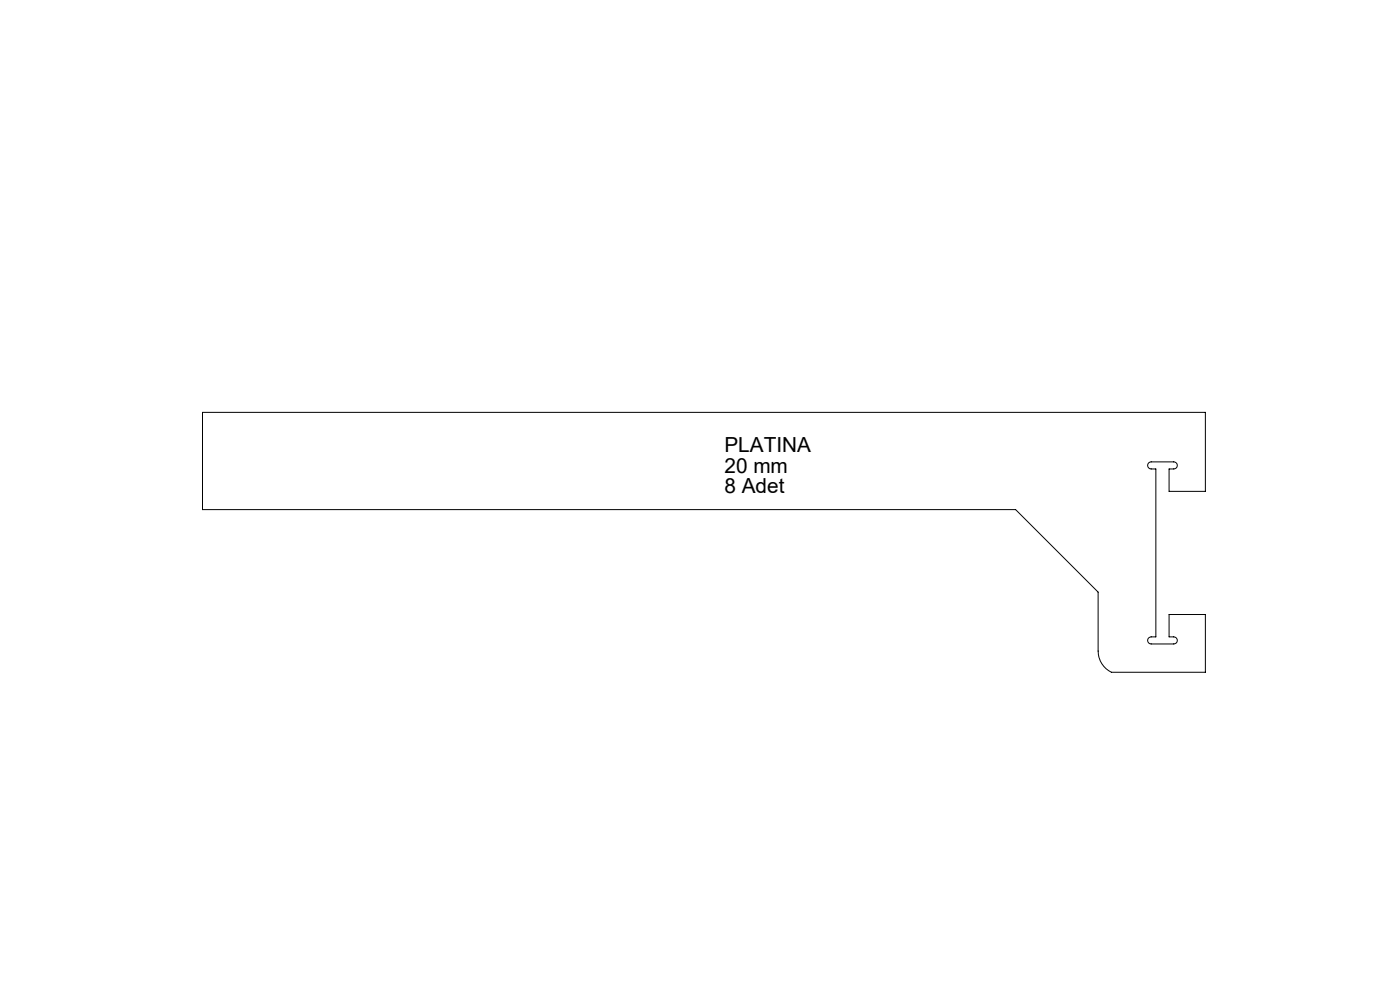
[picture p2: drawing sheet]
<svg xmlns="http://www.w3.org/2000/svg" width="1188mm" height="840mm" viewBox="0 0 1188 840" stroke-linecap="round" stroke-linejoin="round" font-family="sans-serif">
<defs><g id="words">
<g font-size="17.6">
<text x="615" y="383">PLATINA</text>
<text x="615" y="401">20 mm</text>
<text x="615" y="419">8 Adet</text>
</g>
</g></defs>
<path d="M172 350h851v67h-31v-19h4a3 3 0 0 0 3-3 3 3 0 0 0-3-3h-19a3 3 0 0 0-3 3 3 3 0 0 0 3 3h4v142h-4a3 3 0 0 0-3 3 3 3 0 0 0 3 3h19a3 3 0 0 0 3-3 3 3 0 0 0-3-3h-4v-19h31v49h-80a20 20 0 0 1-11-18v-50l-70-70h-690z" fill="none" stroke="#000" stroke-width=".85"/>
<use href="#words"/>
</svg>
